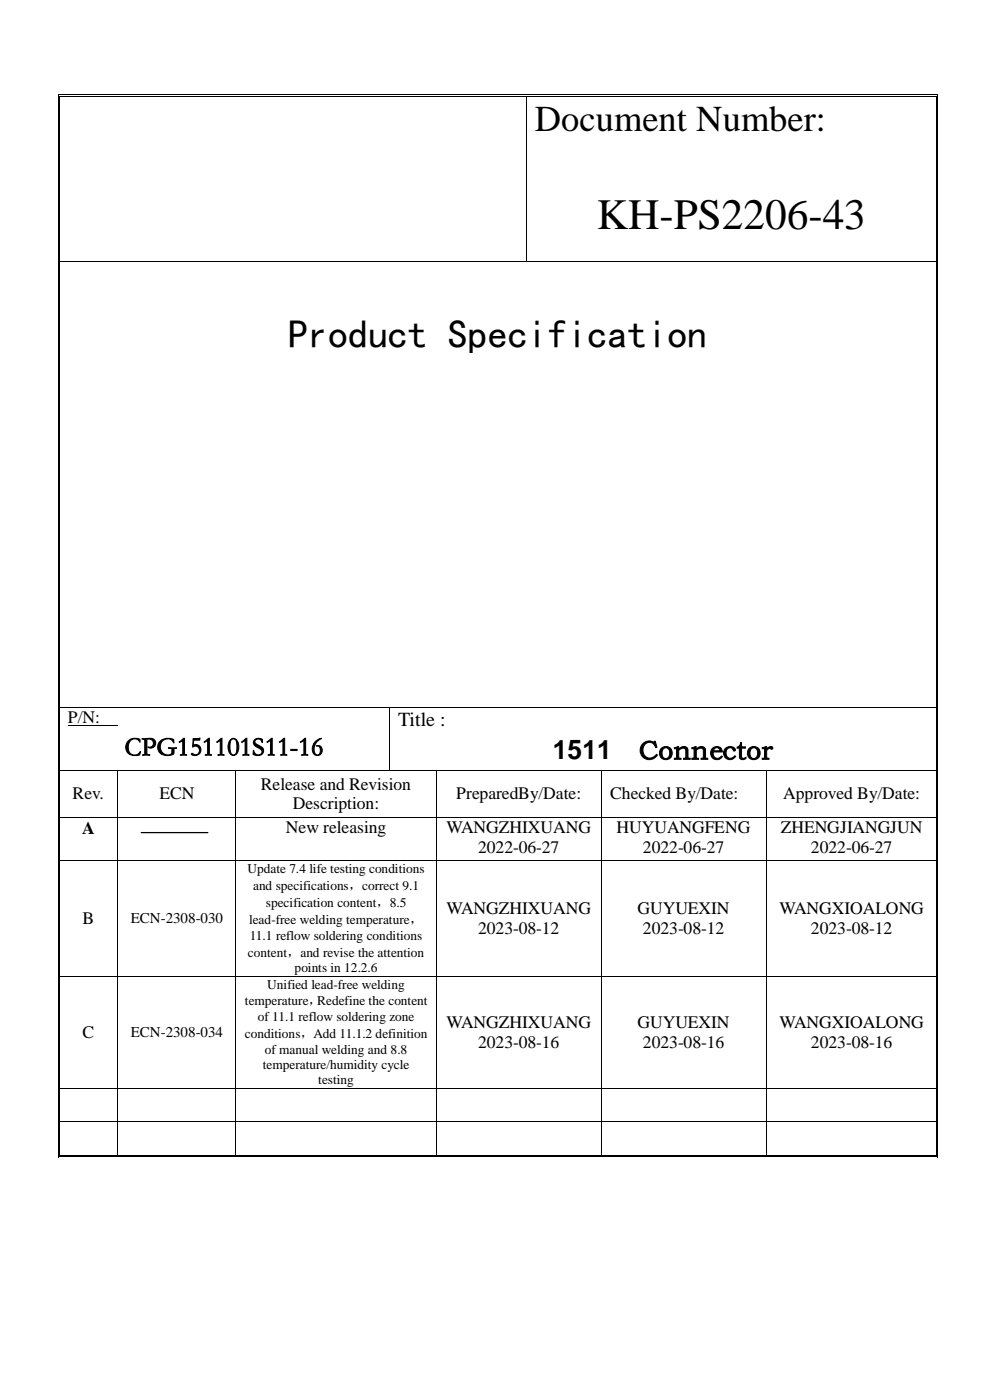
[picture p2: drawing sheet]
<svg xmlns="http://www.w3.org/2000/svg" width="210mm" height="297mm" viewBox="0 0 210 297" stroke-linecap="round" stroke-linejoin="round" font-family="sans-serif">
<defs><g id="words">
<text font-size="9.2" x="126.6" y="48.5">KH-PS2206-43</text>
<text font-size="8.5" x="61.1" y="73.9">Product Specification</text>
<text font-size="7.7" x="113.5" y="27.7">Document Number:</text>
<g font-size="5.6">
<text x="26.4" y="160.2">CPG151101S11-16</text>
<text x="117.3" y="161.1">1511</text>
<text x="135.5" y="161.1">Connector</text>
</g>
<text font-size="4.2" x="84.5" y="153.9">Title :</text>
<g font-size="3.7">
<text x="14.4" y="153.5">P/N:</text>
<text x="55.3" y="167.5">Release and Revision</text>
<text x="15.4" y="169.6">Rev.</text>
<text x="33.8" y="169.6">ECN</text>
<text x="62.1" y="171.7">Description:</text>
<text x="96.8" y="169.6">PreparedBy/Date:</text>
<text x="129.4" y="169.6">Checked By/Date:</text>
<text x="166.1" y="169.6">Approved By/Date:</text>
<text x="17.4" y="176.9">A</text>
<text x="60.6" y="176.8">New releasing</text>
<text x="94.7" y="176.8">WANGZHIXUANG</text>
<text x="130.8" y="176.8">HUYUANGFENG</text>
<text x="165.6" y="176.8">ZHENGJIANGJUN</text>
<text x="101.4" y="181">2022-06-27</text>
<text x="136.4" y="181">2022-06-27</text>
<text x="172" y="181">2022-06-27</text>
<text x="17.5" y="196.1">B</text>
<text x="94.7" y="194">WANGZHIXUANG</text>
<text x="135.2" y="194">GUYUEXIN</text>
<text x="165.3" y="194">WANGXIOALONG</text>
<text x="101.4" y="198.2">2023-08-12</text>
<text x="136.4" y="198.2">2023-08-12</text>
<text x="172" y="198.2">2023-08-12</text>
<text x="17.5" y="220.2">C</text>
<text x="94.7" y="218.1">WANGZHIXUANG</text>
<text x="135.2" y="218.1">GUYUEXIN</text>
<text x="165.3" y="218.1">WANGXIOALONG</text>
<text x="101.4" y="222.3">2023-08-16</text>
<text x="136.4" y="222.3">2023-08-16</text>
<text x="172" y="222.3">2023-08-16</text>
</g>
<g font-size="3.2">
<text x="27.7" y="195.9">ECN-2308-030</text>
<text x="27.7" y="220">ECN-2308-034</text>
</g>
<g font-size="2.8">
<text x="52.5" y="185.2">Update 7.4 life testing conditions</text>
<text x="53.7" y="188.7">and specifications，correct 9.1</text>
<text x="52.9" y="196.1">lead-free welding temperature，</text>
<text x="56.4" y="192.4">specification content，8.5</text>
<text x="52.6" y="203">content，and revise the attention</text>
<text x="53" y="199.4">11.1 reflow soldering conditions</text>
<text x="56.7" y="209.7">Unified lead-free welding</text>
<text x="62.5" y="206.3">points in 12.2.6</text>
<text x="52" y="213.3">temperature，Redefine the content</text>
<text x="52" y="220.2">conditions，Add 11.1.2 definition</text>
<text x="54.7" y="216.6">of 11.1 reflow soldering zone</text>
<text x="55.8" y="226.8">temperature/humidity cycle</text>
<text x="56.2" y="223.5">of manual welding and 8.8</text>
<text x="67.5" y="230.1">testing</text>
</g>
</g></defs>
<g fill="#000">
<path d="M12.3 20h.1v.5h-.1z" fill-rule="evenodd"/>
<path d="M12.3 20h.5v.2h-.5z" fill-rule="evenodd"/>
<path d="M12.6 20.3h.2v.2h-.2z" fill-rule="evenodd"/>
<path d="M12.6 20.3h.2v.2h-.2z" fill-rule="evenodd"/>
<path d="M111.5 20.5h.2z" fill-rule="evenodd"/>
<path d="M111.5 20h.5v.2h-.5z" fill-rule="evenodd"/>
<path d="M111.5 20.3h.5v.2h-.5z" fill-rule="evenodd"/>
<path d="M198.5 20h.5v.2h-.5z" fill-rule="evenodd"/>
<path d="M198.5 20.3h.2v.2h-.2z" fill-rule="evenodd"/>
<path d="M198.5 20.3h.2v.2h-.2z" fill-rule="evenodd"/>
<path d="M198.8 20h.2v.5h-.2z" fill-rule="evenodd"/>
<path d="M12.3 55.5h.1v.1h-.1z" fill-rule="evenodd"/>
<path d="M12.6 55.5h.2v.1h-.2z" fill-rule="evenodd"/>
<path d="M111.5 55.5h.2v.1h-.2z" fill-rule="evenodd"/>
<path d="M198.5 55.5h.2v.1h-.2z" fill-rule="evenodd"/>
<path d="M198.8 55.5h.2v.1h-.2z" fill-rule="evenodd"/>
<path d="M12.3 150h.1v.1h-.1z" fill-rule="evenodd"/>
<path d="M12.6 150h.2v.1h-.2z" fill-rule="evenodd"/>
<path d="M82.5 150h.2v.1h-.2z" fill-rule="evenodd"/>
<path d="M198.5 150h.2v.1h-.2z" fill-rule="evenodd"/>
<path d="M198.8 150h.2v.1h-.2z" fill-rule="evenodd"/>
<path d="M12.3 163.3h.1v.2h-.1z" fill-rule="evenodd"/>
<path d="M12.3 173.3h.1v.1h-.1z" fill-rule="evenodd"/>
<path d="M12.6 163.3h.2v.2h-.2z" fill-rule="evenodd"/>
<path d="M12.6 173.3h.2v.1h-.2z" fill-rule="evenodd"/>
<path d="M24.9 163.3h.2v.2h-.2z" fill-rule="evenodd"/>
<path d="M24.9 173.3h.2v.1h-.2z" fill-rule="evenodd"/>
<path d="M50 163.3h.1v.2h-.1z" fill-rule="evenodd"/>
<path d="M50 173.3h.1v.1h-.1z" fill-rule="evenodd"/>
<path d="M82.5 163.3h.2v.2h-.2z" fill-rule="evenodd"/>
<path d="M92.5 163.3h.1v.2h-.1z" fill-rule="evenodd"/>
<path d="M92.5 173.3h.1v.1h-.1z" fill-rule="evenodd"/>
<path d="M127.5 163.3h.2v.2h-.2z" fill-rule="evenodd"/>
<path d="M127.5 173.3h.2v.1h-.2z" fill-rule="evenodd"/>
<path d="M162.5 163.3h.2v.2h-.2z" fill-rule="evenodd"/>
<path d="M162.5 173.3h.2v.1h-.2z" fill-rule="evenodd"/>
<path d="M198.5 163.3h.2v.2h-.2z" fill-rule="evenodd"/>
<path d="M198.5 173.3h.2v.1h-.2z" fill-rule="evenodd"/>
<path d="M198.8 163.3h.2v.2h-.2z" fill-rule="evenodd"/>
<path d="M198.8 173.3h.2v.1h-.2z" fill-rule="evenodd"/>
<path d="M12.3 182.5h.1v.2h-.1z" fill-rule="evenodd"/>
<path d="M12.6 182.5h.2v.2h-.2z" fill-rule="evenodd"/>
<path d="M24.9 182.5h.2v.2h-.2z" fill-rule="evenodd"/>
<path d="M50 182.5h.1v.2h-.1z" fill-rule="evenodd"/>
<path d="M92.5 182.5h.1v.2h-.1z" fill-rule="evenodd"/>
<path d="M127.5 182.5h.2v.2h-.2z" fill-rule="evenodd"/>
<path d="M162.5 182.5h.2v.2h-.2z" fill-rule="evenodd"/>
<path d="M198.5 182.5h.2v.2h-.2z" fill-rule="evenodd"/>
<path d="M198.8 182.5h.2v.2h-.2z" fill-rule="evenodd"/>
<path d="M12.3 207h.1v.2h-.1z" fill-rule="evenodd"/>
<path d="M12.6 207h.2v.2h-.2z" fill-rule="evenodd"/>
<path d="M24.9 207h.2v.2h-.2z" fill-rule="evenodd"/>
<path d="M50 207h.1v.2h-.1z" fill-rule="evenodd"/>
<path d="M92.5 207h.1v.2h-.1z" fill-rule="evenodd"/>
<path d="M127.5 207h.2v.2h-.2z" fill-rule="evenodd"/>
<path d="M162.5 207h.2v.2h-.2z" fill-rule="evenodd"/>
<path d="M198.5 207h.2v.2h-.2z" fill-rule="evenodd"/>
<path d="M198.8 207h.2v.2h-.2z" fill-rule="evenodd"/>
<path d="M12.3 230.7h.1v.2h-.1z" fill-rule="evenodd"/>
<path d="M12.3 237.9h.1v.1h-.1z" fill-rule="evenodd"/>
<path d="M12.6 230.7h.2v.2h-.2z" fill-rule="evenodd"/>
<path d="M12.6 237.9h.2v.1h-.2z" fill-rule="evenodd"/>
<path d="M24.9 230.7h.2v.2h-.2z" fill-rule="evenodd"/>
<path d="M24.9 237.9h.2v.1h-.2z" fill-rule="evenodd"/>
<path d="M50 230.7h.1v.2h-.1z" fill-rule="evenodd"/>
<path d="M50 237.9h.1v.1h-.1z" fill-rule="evenodd"/>
<path d="M92.5 230.7h.1v.2h-.1z" fill-rule="evenodd"/>
<path d="M92.5 237.9h.1v.1h-.1z" fill-rule="evenodd"/>
<path d="M127.5 230.7h.2v.2h-.2z" fill-rule="evenodd"/>
<path d="M127.5 237.9h.2v.1h-.2z" fill-rule="evenodd"/>
<path d="M162.5 230.7h.2v.2h-.2z" fill-rule="evenodd"/>
<path d="M162.5 237.9h.2v.1h-.2z" fill-rule="evenodd"/>
<path d="M198.5 230.7h.2v.2h-.2z" fill-rule="evenodd"/>
<path d="M198.5 237.9h.2v.1h-.2z" fill-rule="evenodd"/>
<path d="M198.8 230.7h.2v.2h-.2z" fill-rule="evenodd"/>
<path d="M198.8 237.9h.2v.1h-.2z" fill-rule="evenodd"/>
<path d="M12.3 245h.1v.5h-.1z" fill-rule="evenodd"/>
<path d="M12.3 245.4h.5v.1h-.5z" fill-rule="evenodd"/>
<path d="M12.6 245h.2v.2h-.2z" fill-rule="evenodd"/>
<path d="M12.6 245h.2v.2h-.2z" fill-rule="evenodd"/>
<path d="M24.9 245h.6v.2h-.6z" fill-rule="evenodd"/>
<path d="M24.9 245.4h.6v.1h-.6z" fill-rule="evenodd"/>
<path d="M50 245h.5v.2h-.5z" fill-rule="evenodd"/>
<path d="M50 245.4h.5v.1h-.5z" fill-rule="evenodd"/>
<path d="M92.5 245h.5v.2h-.5z" fill-rule="evenodd"/>
<path d="M92.5 245.4h.5v.1h-.5z" fill-rule="evenodd"/>
<path d="M127.5 245h.5v.2h-.5z" fill-rule="evenodd"/>
<path d="M127.5 245.4h.5v.1h-.5z" fill-rule="evenodd"/>
<path d="M162.5 245h.5v.2h-.5z" fill-rule="evenodd"/>
<path d="M162.5 245.4h.5v.1h-.5z" fill-rule="evenodd"/>
<path d="M198.5 245.4h.5v.1h-.5z" fill-rule="evenodd"/>
<path d="M198.5 245h.2v.2h-.2z" fill-rule="evenodd"/>
<path d="M198.5 245h.2v.2h-.2z" fill-rule="evenodd"/>
<path d="M198.8 245h.2v.5h-.2z" fill-rule="evenodd"/>
</g>
<g fill="none" stroke="#000" stroke-width=".21">
<path d="M12.4 20.5v35M12.7 20.5v35M12.8 20.1h98.7M12.8 20.4h98.7M111.6 20.5v35M112 20.1h86.5M112 20.4h86.5M198.6 20.5v35M198.9 20.5v35M12.4 55.6v94.4M12.7 55.6v94.4M12.8 55.5h98.7"/>
<path d="M111.7 55.5h86.8M198.6 55.6v94.4M198.9 55.6v94.4M12.4 150.1v13.2M12.7 150.1v13.2M12.8 150h69.7M14.4 154h10.5M82.6 150.1v13.2M82.7 150h115.8M198.6 150.1v13.2M198.9 150.1v13.2M12.4 163.5v9.8"/>
<path d="M12.4 173.4v9.1M12.7 163.5v9.8M12.7 173.4v9.1M12.8 163.4h12.1M12.8 173.3h12.1M25 163.5v9.8M25 173.4v9.1M25.1 163.4h24.9M25.1 173.3h24.9M50 163.5v9.8M50 173.4v9.1M50.1 163.4h32.4"/>
<path d="M50.1 173.3h42.4M82.7 163.4h9.8M92.6 163.5v9.8M92.6 173.4v9.1M92.6 163.4h34.9M92.6 173.3h34.9M127.6 163.5v9.8M127.6 173.4v9.1M127.7 163.4h34.8M127.7 173.3h34.8M162.6 163.5v9.8M162.6 173.4v9.1"/>
<path d="M162.7 163.4h35.8M162.7 173.3h35.8M198.6 163.5v9.8M198.6 173.4v9.1M198.9 163.5v9.8M198.9 173.4v9.1M12.4 182.7v24.3M12.7 182.7v24.3M12.8 182.6h12.1M25 182.7v24.3M25.1 182.6h24.9M50 182.7v24.3"/>
<path d="M50.1 182.6h42.4M92.6 182.7v24.3M92.6 182.6h34.9M127.6 182.7v24.3M127.7 182.6h34.8M162.6 182.7v24.3M162.7 182.6h35.8M198.6 182.7v24.3M198.9 182.7v24.3M12.4 207.2v23.5M12.7 207.2v23.5M12.8 207.1h12.1"/>
<path d="M25 207.2v23.5M25.1 207.1h24.9M50 207.2v23.5M50.1 207.1h42.4M92.6 207.2v23.5M92.6 207.1h34.9M127.6 207.2v23.5M127.7 207.1h34.8M162.6 207.2v23.5M162.7 207.1h35.8M198.6 207.2v23.5M198.9 207.2v23.5"/>
<path d="M12.4 230.9v7M12.4 238v7M12.7 230.9v7M12.7 238v7M12.8 230.8h12.1M12.8 237.9h12.1M25 230.9v7M25 238v7M25.1 230.8h24.9M25.1 237.9h24.9M50 230.9v7M50 238v7"/>
<path d="M50.1 230.8h42.4M50.1 237.9h42.4M92.6 230.9v7M92.6 238v7M92.6 230.8h34.9M92.6 237.9h34.9M127.6 230.9v7M127.6 238v7M127.7 230.8h34.8M127.7 237.9h34.8M162.6 230.9v7M162.6 238v7"/>
<path d="M162.7 230.8h35.8M162.7 237.9h35.8M198.6 230.9v7M198.6 238v7M198.9 230.9v7M198.9 238v7M12.8 245.4h12.1M12.8 245.1h12.1M25.5 245.4h24.5M25.5 245.1h24.5M50.5 245.4h42M50.5 245.1h42"/>
<path d="M93 245.4h34.5M93 245.1h34.5M128 245.4h34.5M128 245.1h34.5M163 245.4h35.5M163 245.1h35.5"/>
</g>
<path d="M30 176.6h14.1" fill="none" stroke="#000" stroke-width=".26"/>
<use href="#words"/>
</svg>
